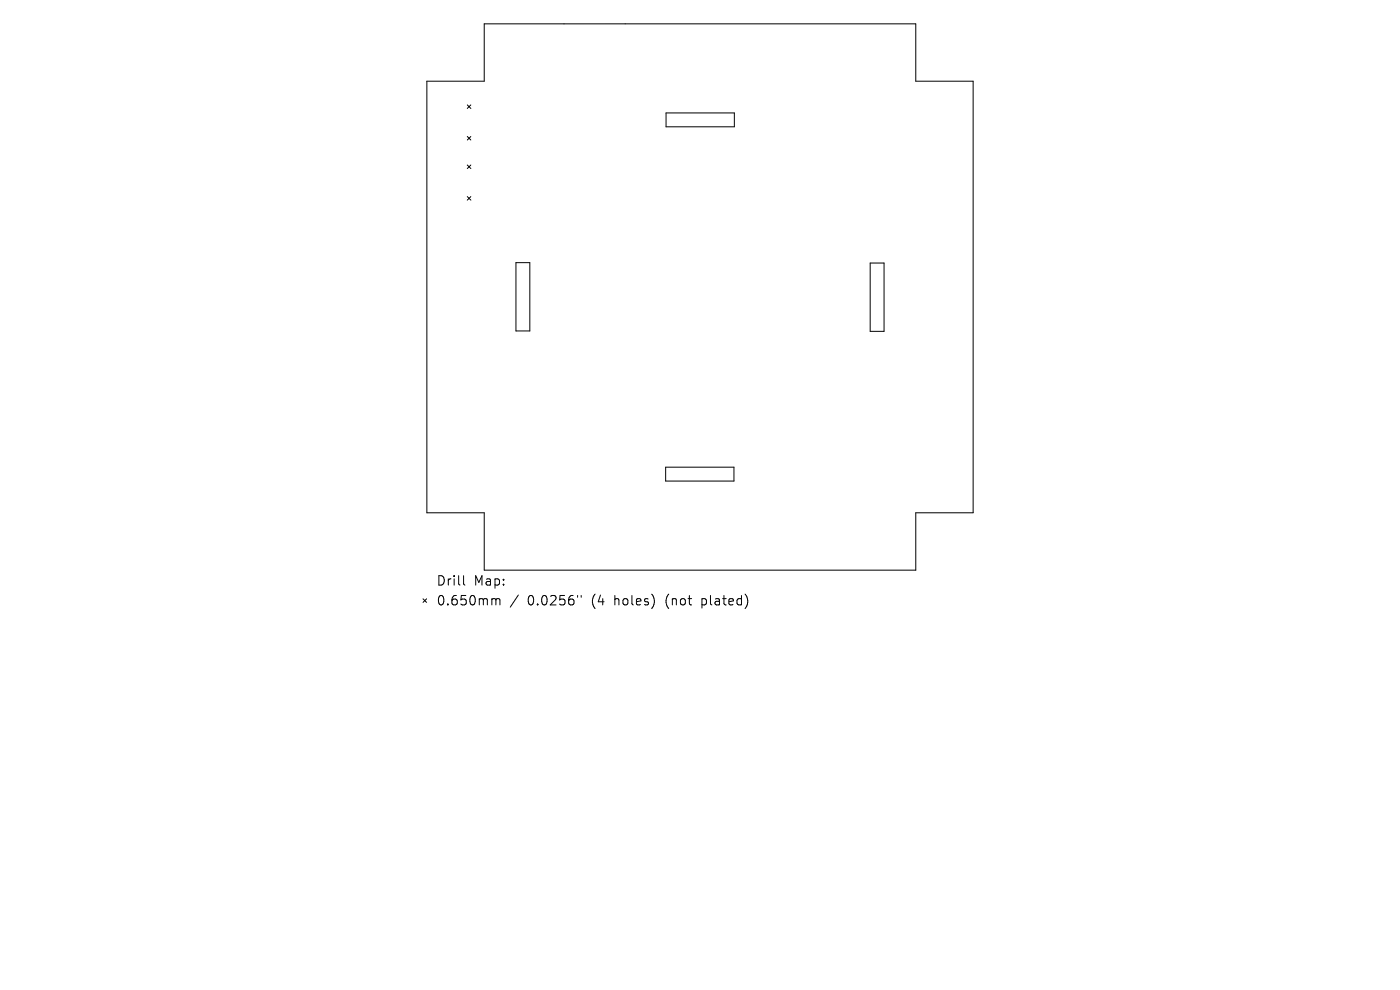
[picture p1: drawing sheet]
<svg xmlns="http://www.w3.org/2000/svg" width="297mm" height="210mm" viewBox="0 0 297 210" stroke-linecap="round" stroke-linejoin="round" font-family="sans-serif">
<defs><g id="words">
<g font-size="2.8">
<text x="92.5" y="124.5">Drill</text>
<text x="100.5" y="124.5">Map:</text>
<text x="92.5" y="128.7">0.650mm</text>
<text x="111.9" y="128.7">0.0256&quot;</text>
<text x="125.7" y="128.7">(4</text>
<text x="130.6" y="128.7">holes)</text>
<text x="141.7" y="128.7">(not</text>
<text x="149.5" y="128.7">plated)</text>
</g>
</g></defs>
<g fill="none" stroke="#000" stroke-width=".21">
<path d="M90.6 17.2h12.1v-12.1h91.6v12.1h12.1v91.6h-12.1v12.1h-91.6v-12.1h-12.1zM99.1 22.3l.8 .7M99.1 29l.8 .7M99.1 35l.8 .8M99.9 22.3l-.8 .7M99.9 29l-.8 .7M99.9 35l-.8 .8M141.3 24h14.5v2.9h-14.5zM99.1 41.7l.8 .8M99.9 41.7l-.8 .8M109.5 55.7h2.9v14.5h-2.9zM184.6 55.8h2.9v14.5h-2.9z"/>
<path d="M141.2 99.1h14.5v2.9h-14.5zM89.7 127l.8 .8M90.5 127l-.8 .8M98.3 122.1v1.7l.3 .3M104.6 127h.3l.3 .3M105.2 127.3l.3-.3 .5 .1 .1 1.2M105.2 127.3v1M110 126.2l-1.8 2.6M122.5 126.3v.4M123.3 126.3v.4"/>
</g>
<use href="#words"/>
</svg>
